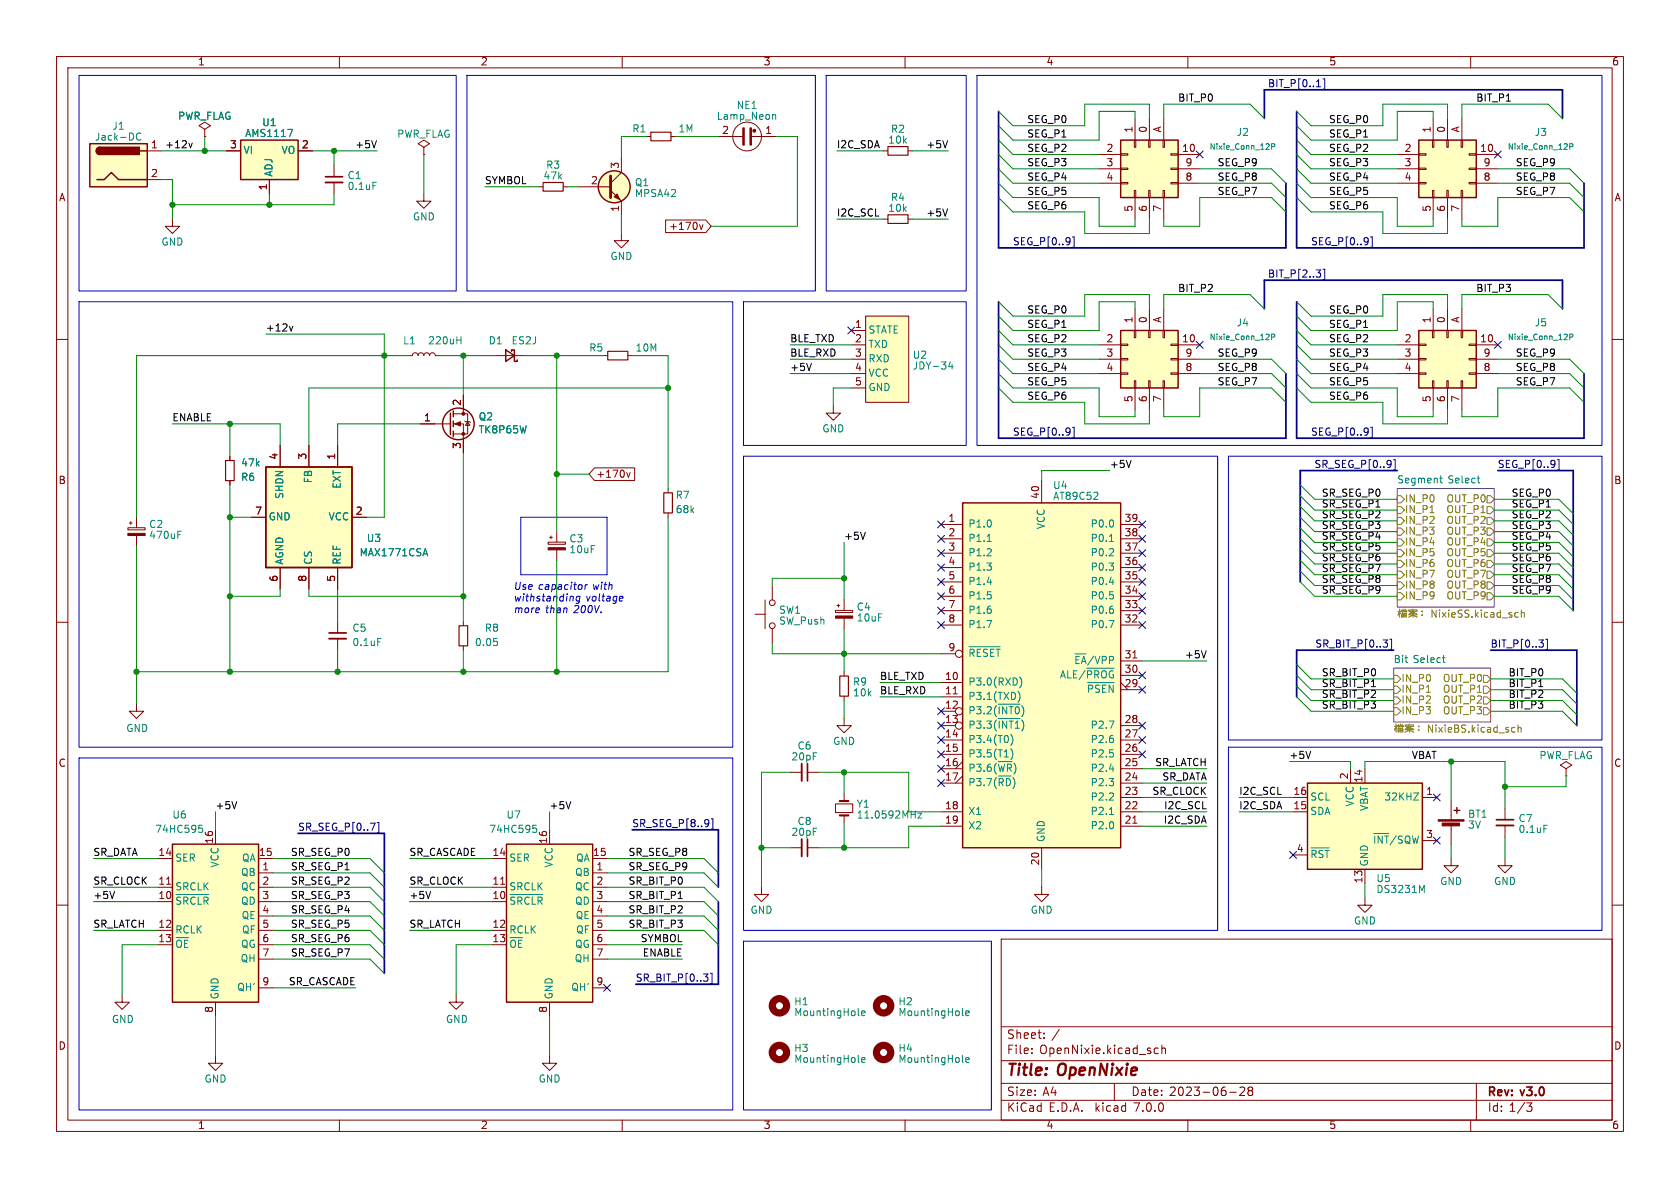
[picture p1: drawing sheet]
<svg xmlns="http://www.w3.org/2000/svg" width="297mm" height="210mm" viewBox="0 0 297 210" stroke-linecap="round" stroke-linejoin="round" font-family="sans-serif">
<defs><g id="words">
<g font-size="2.8" fill="#840000">
<text x="178" y="190.8">Title:</text>
<text x="187.1" y="190.8">OpenNixie</text>
</g>
<g font-size="2.1" fill="#840000">
<text x="178" y="183.9">Sheet:</text>
<text x="185.9" y="183.9">/</text>
<text x="178" y="186.6">File:</text>
<text x="183.8" y="186.6">OpenNixie.kicad_sch</text>
<text x="178" y="196.8">KiCad</text>
<text x="178" y="194">Size:</text>
<text x="184.3" y="194">A4</text>
<text x="185.4" y="196.8">E.D.A.</text>
<text x="193.7" y="196.8">kicad</text>
<text x="200" y="194">Date:</text>
<text x="200.6" y="196.8">7.0.0</text>
<text x="206.7" y="194">2023-06-28</text>
<text x="263" y="194.2">Rev:</text>
<text x="263" y="196.8">Id: 1/3</text>
<text x="269" y="194.2">v3.0</text>
</g>
<g font-size="1.8" fill="#840000">
<text x="35" y="11.8">1</text>
<text x="85" y="11.8">2</text>
<text x="135" y="11.8">3</text>
<text x="185" y="11.8">4</text>
<text x="235" y="11.8">5</text>
<text x="285" y="11.8">6</text>
<text x="127.6" y="23.9">2</text>
<text x="135.2" y="23.9">1</text>
<text x="200.4" y="23.5" transform="rotate(-90 200.4 23.5)">1</text>
<text x="202.9" y="23.5" transform="rotate(-90 202.9 23.5)">0</text>
<text x="205.5" y="23.5" transform="rotate(-90 205.5 23.5)">A</text>
<text x="253.1" y="23.5" transform="rotate(-90 253.1 23.5)">1</text>
<text x="255.7" y="23.5" transform="rotate(-90 255.7 23.5)">0</text>
<text x="258.2" y="23.5" transform="rotate(-90 258.2 23.5)">A</text>
<text x="26.6" y="26.4">1</text>
<text x="40.6" y="26.4">3</text>
<text x="53.3" y="26.4">2</text>
<text x="109.6" y="29.9" transform="rotate(-90 109.6 29.9)">3</text>
<text x="195.5" y="27.1">2</text>
<text x="195.5" y="29.6">3</text>
<text x="208.9" y="27.1">10</text>
<text x="209.5" y="29.6">9</text>
<text x="248.3" y="27.1">2</text>
<text x="248.3" y="29.6">3</text>
<text x="261.6" y="27.1">10</text>
<text x="262.2" y="29.6">9</text>
<text x="10.4" y="35.8">A</text>
<text x="26.6" y="31.5">2</text>
<text x="47.4" y="33.7" transform="rotate(-90 47.4 33.7)">1</text>
<text x="104.4" y="32.8">2</text>
<text x="195.5" y="32.1">4</text>
<text x="209.5" y="32.1">8</text>
<text x="248.3" y="32.1">4</text>
<text x="262.2" y="32.1">8</text>
<text x="285.4" y="35.8">A</text>
<text x="109.6" y="37.5" transform="rotate(-90 109.6 37.5)">1</text>
<text x="118.2" y="40.9">+170v</text>
<text x="200.4" y="37.5" transform="rotate(-90 200.4 37.5)">5</text>
<text x="202.9" y="37.5" transform="rotate(-90 202.9 37.5)">6</text>
<text x="205.5" y="37.5" transform="rotate(-90 205.5 37.5)">7</text>
<text x="253.1" y="37.5" transform="rotate(-90 253.1 37.5)">5</text>
<text x="255.7" y="37.5" transform="rotate(-90 255.7 37.5)">6</text>
<text x="258.2" y="37.5" transform="rotate(-90 258.2 37.5)">7</text>
<text x="151.1" y="58.2">1</text>
<text x="200.4" y="57.2" transform="rotate(-90 200.4 57.2)">1</text>
<text x="202.9" y="57.2" transform="rotate(-90 202.9 57.2)">0</text>
<text x="205.5" y="57.1" transform="rotate(-90 205.5 57.1)">A</text>
<text x="253.1" y="57.2" transform="rotate(-90 253.1 57.2)">1</text>
<text x="255.7" y="57.2" transform="rotate(-90 255.7 57.2)">0</text>
<text x="258.2" y="57.1" transform="rotate(-90 258.2 57.1)">A</text>
<text x="151.1" y="60.7">2</text>
<text x="151.1" y="63.2">3</text>
<text x="151.1" y="65.8">4</text>
<text x="195.5" y="60.7">2</text>
<text x="195.5" y="63.2">3</text>
<text x="195.5" y="65.8">4</text>
<text x="208.9" y="60.7">10</text>
<text x="209.5" y="65.8">8</text>
<text x="209.5" y="63.2">9</text>
<text x="248.3" y="60.7">2</text>
<text x="248.3" y="63.2">3</text>
<text x="248.3" y="65.8">4</text>
<text x="261.6" y="60.7">10</text>
<text x="262.2" y="65.8">8</text>
<text x="262.2" y="63.2">9</text>
<text x="81.7" y="71.8" transform="rotate(-90 81.7 71.8)">2</text>
<text x="151.1" y="68.3">5</text>
<text x="200.4" y="71.2" transform="rotate(-90 200.4 71.2)">5</text>
<text x="202.9" y="71.2" transform="rotate(-90 202.9 71.2)">6</text>
<text x="205.5" y="71.2" transform="rotate(-90 205.5 71.2)">7</text>
<text x="253.1" y="71.2" transform="rotate(-90 253.1 71.2)">5</text>
<text x="255.7" y="71.2" transform="rotate(-90 255.7 71.2)">6</text>
<text x="258.2" y="71.2" transform="rotate(-90 258.2 71.2)">7</text>
<text x="74.9" y="74.7">1</text>
<text x="49.3" y="81.3" transform="rotate(-90 49.3 81.3)">4</text>
<text x="54.4" y="81.3" transform="rotate(-90 54.4 81.3)">3</text>
<text x="59.4" y="81.3" transform="rotate(-90 59.4 81.3)">1</text>
<text x="81.7" y="79.4" transform="rotate(-90 81.7 79.4)">3</text>
<text x="10.3" y="85.8">B</text>
<text x="105.4" y="84.7">+170v</text>
<text x="183.9" y="88.3" transform="rotate(-90 183.9 88.3)">40</text>
<text x="285.3" y="85.8">B</text>
<text x="45.1" y="91.2">7</text>
<text x="62.8" y="91.2">2</text>
<text x="167.6" y="92.5">1</text>
<text x="167.6" y="95">2</text>
<text x="198.8" y="95">38</text>
<text x="198.8" y="92.5">39</text>
<text x="167.6" y="97.5">3</text>
<text x="167.6" y="100.1">4</text>
<text x="198.8" y="100.1">36</text>
<text x="198.8" y="97.5">37</text>
<text x="49.3" y="102.9" transform="rotate(-90 49.3 102.9)">6</text>
<text x="54.4" y="102.9" transform="rotate(-90 54.4 102.9)">8</text>
<text x="59.4" y="102.9" transform="rotate(-90 59.4 102.9)">5</text>
<text x="167.6" y="102.6">5</text>
<text x="167.6" y="105.2">6</text>
<text x="167.6" y="107.7">7</text>
<text x="198.8" y="107.7">33</text>
<text x="198.8" y="105.2">34</text>
<text x="198.8" y="102.6">35</text>
<text x="167.6" y="110.2">8</text>
<text x="198.8" y="110.2">32</text>
<text x="167.6" y="115.3">9</text>
<text x="198.8" y="119.1">30</text>
<text x="198.8" y="116.6">31</text>
<text x="167" y="120.4">10</text>
<text x="167" y="122.9">11</text>
<text x="167" y="125.5">12</text>
<text x="198.8" y="121.7">29</text>
<text x="167" y="128">13</text>
<text x="167" y="130.6">14</text>
<text x="198.8" y="130.6">27</text>
<text x="198.8" y="128">28</text>
<text x="10.3" y="135.8">C</text>
<text x="167" y="133.1">15</text>
<text x="167" y="135.6">16</text>
<text x="198.8" y="135.6">25</text>
<text x="198.8" y="133.1">26</text>
<text x="238.5" y="137.8" transform="rotate(-90 238.5 137.8)">2</text>
<text x="285.3" y="135.8">C</text>
<text x="167" y="138.2">17</text>
<text x="167" y="143.3">18</text>
<text x="198.8" y="143.3">22</text>
<text x="198.8" y="140.7">23</text>
<text x="198.8" y="138.2">24</text>
<text x="228.6" y="143.3">15</text>
<text x="228.6" y="140.7">16</text>
<text x="241" y="138.4" transform="rotate(-90 241 138.4)">14</text>
<text x="252.1" y="140.7">1</text>
<text x="37.8" y="149.2" transform="rotate(-90 37.8 149.2)">16</text>
<text x="96.9" y="149.2" transform="rotate(-90 96.9 149.2)">16</text>
<text x="167" y="145.8">19</text>
<text x="198.8" y="145.8">21</text>
<text x="252.1" y="148.3">3</text>
<text x="27.9" y="151.5">14</text>
<text x="45.7" y="151.5">15</text>
<text x="46.3" y="154.1">1</text>
<text x="87" y="151.5">14</text>
<text x="104.8" y="151.5">15</text>
<text x="105.4" y="154.1">1</text>
<text x="183.9" y="153" transform="rotate(-90 183.9 153)">20</text>
<text x="229.2" y="150.9">4</text>
<text x="27.9" y="159.1">10</text>
<text x="27.9" y="156.6">11</text>
<text x="46.3" y="156.6">2</text>
<text x="46.3" y="159.1">3</text>
<text x="46.3" y="161.7">4</text>
<text x="87" y="159.1">10</text>
<text x="87" y="156.6">11</text>
<text x="105.4" y="156.6">2</text>
<text x="105.4" y="159.1">3</text>
<text x="105.4" y="161.7">4</text>
<text x="241" y="156.2" transform="rotate(-90 241 156.2)">13</text>
<text x="27.9" y="164.2">12</text>
<text x="27.9" y="166.8">13</text>
<text x="46.3" y="164.2">5</text>
<text x="46.3" y="166.8">6</text>
<text x="87" y="164.2">12</text>
<text x="87" y="166.8">13</text>
<text x="105.4" y="164.2">5</text>
<text x="105.4" y="166.8">6</text>
<text x="46.3" y="169.3">7</text>
<text x="105.4" y="169.3">7</text>
<text x="37.8" y="179.1" transform="rotate(-90 37.8 179.1)">8</text>
<text x="46.3" y="174.4">9</text>
<text x="96.9" y="179.1" transform="rotate(-90 96.9 179.1)">8</text>
<text x="105.4" y="174.4">9</text>
<text x="10.3" y="185.8">D</text>
<text x="285.3" y="185.8">D</text>
<text x="35" y="199.8">1</text>
<text x="85" y="199.8">2</text>
<text x="135" y="199.8">3</text>
<text x="185" y="199.8">4</text>
<text x="235" y="199.8">5</text>
<text x="285" y="199.8">6</text>
</g>
<g font-size="1.8" fill="#000084">
<text x="224.2" y="15.6">BIT_P[0..1]</text>
<text x="179.1" y="43.6">SEG_P[0..9]</text>
<text x="231.8" y="43.6">SEG_P[0..9]</text>
<text x="224.2" y="49.3">BIT_P[2..3]</text>
<text x="179.1" y="77.2">SEG_P[0..9]</text>
<text x="231.8" y="77.2">SEG_P[0..9]</text>
<text x="232.3" y="82.9">SR_SEG_P[0..9]</text>
<text x="264.8" y="82.9">SEG_P[0..9]</text>
<text x="232.4" y="114.7">SR_BIT_P[0..3]</text>
<text x="263.5" y="114.7">BIT_P[0..3]</text>
<text x="52.7" y="147.1">SR_SEG_P[0..7]</text>
<text x="111.8" y="146.4">SR_SEG_P[8..9]</text>
<text x="112.4" y="173.7">SR_BIT_P[0..3]</text>
</g>
<g font-size="1.8" fill="#008484">
<text x="19.8" y="23.2">J1</text>
<text x="31.4" y="21.5">PWR_FLAG</text>
<text x="46.3" y="22.6">U1</text>
<text x="111.7" y="23.7">R1</text>
<text x="119.9" y="23.7">1M</text>
<text x="126.7" y="21.5">Lamp_Neon</text>
<text x="130.2" y="19.5">NE1</text>
<text x="157.4" y="23.7">R2</text>
<text x="16.7" y="25.1">Jack-DC</text>
<text x="43.1" y="27.5">VI</text>
<text x="43.3" y="24.5">AMS1117</text>
<text x="49.7" y="27.5">VO</text>
<text x="70.1" y="24.6">PWR_FLAG</text>
<text x="157" y="25.7">10k</text>
<text x="218.6" y="24.3">J2</text>
<text x="271.3" y="24.3">J3</text>
<text x="48.5" y="31.2" transform="rotate(-90 48.5 31.2)">ADJ</text>
<text x="61.4" y="31.9">C1</text>
<text x="61.4" y="33.9">0.1uF</text>
<text x="96" y="32">47k</text>
<text x="96.5" y="30.1">R3</text>
<text x="112.2" y="33.2">Q1</text>
<text x="112.2" y="35.1">MPSA42</text>
<text x="157.4" y="35.8">R4</text>
<text x="72.9" y="39.3">GND</text>
<text x="157" y="37.7">10k</text>
<text x="28.5" y="43.7">GND</text>
<text x="107.9" y="46.2">GND</text>
<text x="153.5" y="59.2">STATE</text>
<text x="218.6" y="58">J4</text>
<text x="271.3" y="58">J5</text>
<text x="71.2" y="61.2">L1</text>
<text x="75.6" y="61.2">220uH</text>
<text x="86.3" y="61.2">D1</text>
<text x="90.4" y="61.2">ES2J</text>
<text x="104.1" y="62.4">R5</text>
<text x="112.3" y="62.4">10M</text>
<text x="153.5" y="61.8">TXD</text>
<text x="153.5" y="64.3">RXD</text>
<text x="161.3" y="63.7">U2</text>
<text x="161.3" y="65.6">JDY-34</text>
<text x="153.5" y="66.9">VCC</text>
<text x="153.5" y="69.4">GND</text>
<text x="84.6" y="74.6">Q2</text>
<text x="84.6" y="76.9">TK8P65W</text>
<text x="145.3" y="76.7">GND</text>
<text x="42.6" y="82.7">47k</text>
<text x="42.6" y="85.3">R6</text>
<text x="50.4" y="88.3" transform="rotate(-90 50.4 88.3)">SHDN</text>
<text x="55.4" y="85.5" transform="rotate(-90 55.4 85.5)">FB</text>
<text x="60.5" y="86.5" transform="rotate(-90 60.5 86.5)">EXT</text>
<text x="119.4" y="88.5">R7</text>
<text x="186.1" y="86.7">U4</text>
<text x="186.1" y="88.6">AT89C52</text>
<text x="247" y="85.6">Segment</text>
<text x="256" y="85.6">Select</text>
<text x="26.3" y="93.6">C2</text>
<text x="26.3" y="95.5">470uF</text>
<text x="47.5" y="92.3">GND</text>
<text x="58" y="92.3">VCC</text>
<text x="119.4" y="91">68k</text>
<text x="171.2" y="93.5">P1.0</text>
<text x="185" y="93.7" transform="rotate(-90 185 93.7)">VCC</text>
<text x="192.7" y="93.5">P0.0</text>
<text x="50.4" y="99.8" transform="rotate(-90 50.4 99.8)">AGND</text>
<text x="55.4" y="99.8" transform="rotate(-90 55.4 99.8)">CS</text>
<text x="60.5" y="99.8" transform="rotate(-90 60.5 99.8)">REF</text>
<text x="63.5" y="98.6">MAX1771CSA</text>
<text x="64.8" y="96.1">U3</text>
<text x="100.6" y="96.2">C3</text>
<text x="100.6" y="98.1">10uF</text>
<text x="171.2" y="96.1">P1.1</text>
<text x="171.2" y="98.6">P1.2</text>
<text x="171.2" y="101.2">P1.3</text>
<text x="192.7" y="101.2">P0.3</text>
<text x="192.7" y="98.6">P0.2</text>
<text x="192.7" y="96.1">P0.1</text>
<text x="171.2" y="103.7">P1.4</text>
<text x="171.2" y="106.2">P1.5</text>
<text x="192.7" y="106.2">P0.5</text>
<text x="192.7" y="103.7">P0.4</text>
<text x="62.2" y="112">C5</text>
<text x="85.7" y="112">R8</text>
<text x="137.7" y="108.8">SW1</text>
<text x="137.7" y="110.7">SW_Push</text>
<text x="151.4" y="108.2">C4</text>
<text x="151.4" y="110.1">10uF</text>
<text x="171.2" y="108.8">P1.6</text>
<text x="171.2" y="111.3">P1.7</text>
<text x="192.7" y="111.3">P0.7</text>
<text x="192.7" y="108.8">P0.6</text>
<text x="62.2" y="114.5">0.1uF</text>
<text x="83.9" y="114.5">0.05</text>
<text x="171.2" y="117">~{RESET}</text>
<text x="189.8" y="118.3">~{EA}/VPP</text>
<text x="246.4" y="117.4">Bit</text>
<text x="249.9" y="117.4">Select</text>
<text x="150.7" y="121.5">R9</text>
<text x="150.7" y="123.4">10k</text>
<text x="171.2" y="121.5">P3.0(RXD)</text>
<text x="171.2" y="124">P3.1(TXD)</text>
<text x="187.2" y="120.8">ALE/~{PROG}</text>
<text x="192" y="123.4">~{PSEN}</text>
<text x="22.3" y="129.7">GND</text>
<text x="147.2" y="132">GND</text>
<text x="171.2" y="127.2">P3.2(~{INT0})</text>
<text x="171.2" y="129.7">P3.3(~{INT1})</text>
<text x="171.2" y="131.6">P3.4(T0)</text>
<text x="192.7" y="131.6">P2.6</text>
<text x="192.7" y="129.1">P2.7</text>
<text x="139.8" y="134.7">20pF</text>
<text x="140.9" y="132.8">C6</text>
<text x="171.2" y="134.2">P3.5(T1)</text>
<text x="171.2" y="137.3">P3.6(~{WR})</text>
<text x="192.7" y="136.7">P2.4</text>
<text x="192.7" y="134.2">P2.5</text>
<text x="272.1" y="134.5">PWR_FLAG</text>
<text x="151.4" y="143.1">Y1</text>
<text x="171.2" y="139.9">P3.7(~{RD})</text>
<text x="192.7" y="141.8">P2.2</text>
<text x="192.7" y="139.3">P2.3</text>
<text x="231.6" y="141.8">SCL</text>
<text x="239.6" y="142.7" transform="rotate(-90 239.6 142.7)">VCC</text>
<text x="242.1" y="143.5" transform="rotate(-90 242.1 143.5)">VBAT</text>
<text x="244.6" y="141.8">32KHZ</text>
<text x="27.4" y="147.5">74HC595</text>
<text x="30.4" y="145">U6</text>
<text x="86.4" y="147.5">74HC595</text>
<text x="89.5" y="145">U7</text>
<text x="139.8" y="148">20pF</text>
<text x="140.9" y="146.1">C8</text>
<text x="151.4" y="145">11.0592MHz</text>
<text x="171.2" y="144.3">X1</text>
<text x="171.2" y="146.9">X2</text>
<text x="185" y="148.8" transform="rotate(-90 185 148.8)">GND</text>
<text x="192.7" y="146.9">P2.0</text>
<text x="192.7" y="144.3">P2.1</text>
<text x="231.6" y="144.3">SDA</text>
<text x="259.5" y="144.8">BT1</text>
<text x="259.5" y="146.8">3V</text>
<text x="268.4" y="145.6">C7</text>
<text x="268.4" y="147.5">0.1uF</text>
<text x="31" y="152.6">SER</text>
<text x="38.9" y="153.5" transform="rotate(-90 38.9 153.5)">VCC</text>
<text x="42.5" y="155.1">QB</text>
<text x="42.7" y="152.6">QA</text>
<text x="90" y="152.6">SER</text>
<text x="98" y="153.5" transform="rotate(-90 98 153.5)">VCC</text>
<text x="101.5" y="155.1">QB</text>
<text x="101.7" y="152.6">QA</text>
<text x="231.6" y="152.6">~{RST}</text>
<text x="242.1" y="153.2" transform="rotate(-90 242.1 153.2)">GND</text>
<text x="242.6" y="150">~{INT}/SQW</text>
<text x="31" y="160.8">~{SRCLR}</text>
<text x="31" y="157.7">SRCLK</text>
<text x="42.5" y="157.7">QC</text>
<text x="42.5" y="160.2">QD</text>
<text x="90" y="160.8">~{SRCLR}</text>
<text x="90" y="157.7">SRCLK</text>
<text x="101.5" y="157.7">QC</text>
<text x="101.5" y="160.2">QD</text>
<text x="132.6" y="161.8">GND</text>
<text x="182.2" y="161.8">GND</text>
<text x="243.3" y="158.1">DS3231M</text>
<text x="243.3" y="156.2">U5</text>
<text x="254.5" y="156.7">GND</text>
<text x="264.1" y="156.7">GND</text>
<text x="31" y="165.3">RCLK</text>
<text x="42.5" y="167.8">QG</text>
<text x="42.6" y="162.8">QE</text>
<text x="42.7" y="165.3">QF</text>
<text x="90" y="165.3">RCLK</text>
<text x="101.5" y="167.8">QG</text>
<text x="101.7" y="162.8">QE</text>
<text x="101.7" y="165.3">QF</text>
<text x="239.3" y="163.7">GND</text>
<text x="31" y="168.4">~{OE}</text>
<text x="42.4" y="170.4">QH</text>
<text x="90" y="168.4">~{OE}</text>
<text x="101.5" y="170.4">QH</text>
<text x="38.9" y="176.7" transform="rotate(-90 38.9 176.7)">GND</text>
<text x="41.8" y="175.5">QH'</text>
<text x="98" y="176.7" transform="rotate(-90 98 176.7)">GND</text>
<text x="100.9" y="175.5">QH'</text>
<text x="140.3" y="178">H1</text>
<text x="140.3" y="179.9">MountingHole</text>
<text x="158.8" y="178">H2</text>
<text x="158.8" y="179.9">MountingHole</text>
<text x="19.7" y="181.1">GND</text>
<text x="78.8" y="181.1">GND</text>
<text x="36.1" y="191.7">GND</text>
<text x="95.2" y="191.7">GND</text>
<text x="140.3" y="186.2">H3</text>
<text x="140.3" y="188.2">MountingHole</text>
<text x="158.8" y="186.2">H4</text>
<text x="158.8" y="188.2">MountingHole</text>
</g>
<g font-size="1.8">
<text x="181.6" y="22">SEG_P0</text>
<text x="208.3" y="18.2">BIT_P0</text>
<text x="234.9" y="22">SEG_P0</text>
<text x="261" y="18.2">BIT_P1</text>
<text x="29.2" y="26.4">+12v</text>
<text x="62.7" y="26.4">+5V</text>
<text x="148" y="26.4">I2C_SDA</text>
<text x="163.6" y="26.4">+5V</text>
<text x="181.6" y="29.6">SEG_P3</text>
<text x="181.6" y="27">SEG_P2</text>
<text x="181.6" y="24.5">SEG_P1</text>
<text x="215.3" y="29.6">SEG_P9</text>
<text x="234.9" y="27">SEG_P2</text>
<text x="234.9" y="24.5">SEG_P1</text>
<text x="234.9" y="29.6">SEG_P3</text>
<text x="268" y="29.6">SEG_P9</text>
<text x="85.7" y="32.8">SYMBOL</text>
<text x="181.6" y="32.1">SEG_P4</text>
<text x="181.6" y="34.7">SEG_P5</text>
<text x="215.3" y="32.1">SEG_P8</text>
<text x="215.3" y="34.7">SEG_P7</text>
<text x="234.9" y="32.1">SEG_P4</text>
<text x="234.9" y="34.7">SEG_P5</text>
<text x="268" y="34.7">SEG_P7</text>
<text x="268" y="32.1">SEG_P8</text>
<text x="148" y="38.5">I2C_SCL</text>
<text x="163.6" y="38.5">+5V</text>
<text x="181.6" y="37.2">SEG_P6</text>
<text x="234.9" y="37.2">SEG_P6</text>
<text x="208.3" y="51.8">BIT_P2</text>
<text x="261" y="51.8">BIT_P3</text>
<text x="47" y="58.8">+12v</text>
<text x="181.6" y="55.6">SEG_P0</text>
<text x="181.6" y="58.2">SEG_P1</text>
<text x="234.9" y="55.6">SEG_P0</text>
<text x="234.9" y="58.2">SEG_P1</text>
<text x="139.7" y="63.2">BLE_RXD</text>
<text x="139.7" y="65.8">+5V</text>
<text x="139.7" y="60.7">BLE_TXD</text>
<text x="181.6" y="63.2">SEG_P3</text>
<text x="181.6" y="60.7">SEG_P2</text>
<text x="181.6" y="65.8">SEG_P4</text>
<text x="215.3" y="63.2">SEG_P9</text>
<text x="215.3" y="65.8">SEG_P8</text>
<text x="234.9" y="65.8">SEG_P4</text>
<text x="234.9" y="63.2">SEG_P3</text>
<text x="234.9" y="60.7">SEG_P2</text>
<text x="268" y="65.8">SEG_P8</text>
<text x="268" y="63.2">SEG_P9</text>
<text x="181.6" y="68.3">SEG_P5</text>
<text x="181.6" y="70.9">SEG_P6</text>
<text x="215.3" y="68.3">SEG_P7</text>
<text x="234.9" y="68.3">SEG_P5</text>
<text x="234.9" y="70.9">SEG_P6</text>
<text x="268" y="68.3">SEG_P7</text>
<text x="30.5" y="74.7">ENABLE</text>
<text x="196.2" y="82.9">+5V</text>
<text x="233.7" y="89.9">SR_SEG_P1</text>
<text x="233.7" y="88">SR_SEG_P0</text>
<text x="267.1" y="88">SEG_P0</text>
<text x="267.1" y="89.9">SEG_P1</text>
<text x="149.2" y="95.6">+5V</text>
<text x="233.7" y="91.8">SR_SEG_P2</text>
<text x="233.7" y="95.6">SR_SEG_P4</text>
<text x="233.7" y="93.7">SR_SEG_P3</text>
<text x="267.1" y="91.8">SEG_P2</text>
<text x="267.1" y="95.6">SEG_P4</text>
<text x="267.1" y="93.7">SEG_P3</text>
<text x="233.7" y="97.5">SR_SEG_P5</text>
<text x="233.7" y="99.4">SR_SEG_P6</text>
<text x="233.7" y="101.3">SR_SEG_P7</text>
<text x="267.1" y="97.5">SEG_P5</text>
<text x="267.1" y="101.3">SEG_P7</text>
<text x="267.1" y="99.4">SEG_P6</text>
<text x="233.7" y="105.1">SR_SEG_P9</text>
<text x="233.7" y="103.2">SR_SEG_P8</text>
<text x="267.1" y="105.1">SEG_P9</text>
<text x="267.1" y="103.2">SEG_P8</text>
<text x="209.4" y="116.6">+5V</text>
<text x="233.7" y="119.8">SR_BIT_P0</text>
<text x="266.7" y="119.8">BIT_P0</text>
<text x="155.6" y="122.9">BLE_RXD</text>
<text x="155.6" y="120.4">BLE_TXD</text>
<text x="233.7" y="123.6">SR_BIT_P2</text>
<text x="233.7" y="121.7">SR_BIT_P1</text>
<text x="233.7" y="125.5">SR_BIT_P3</text>
<text x="266.7" y="125.5">BIT_P3</text>
<text x="266.7" y="123.6">BIT_P2</text>
<text x="266.7" y="121.7">BIT_P1</text>
<text x="204.1" y="135.6">SR_LATCH</text>
<text x="228" y="134.4">+5V</text>
<text x="249.5" y="134.4">VBAT</text>
<text x="38.1" y="143.2">+5V</text>
<text x="97.2" y="143.2">+5V</text>
<text x="203.6" y="140.7">SR_CLOCK</text>
<text x="205.4" y="138.2">SR_DATA</text>
<text x="205.7" y="143.2">I2C_SCL</text>
<text x="219.1" y="143.2">I2C_SDA</text>
<text x="219.1" y="140.7">I2C_SCL</text>
<text x="205.6" y="145.8">I2C_SDA</text>
<text x="16.5" y="151.5">SR_DATA</text>
<text x="51.4" y="154">SR_SEG_P1</text>
<text x="51.4" y="151.5">SR_SEG_P0</text>
<text x="72.4" y="151.5">SR_CASCADE</text>
<text x="111.1" y="154">SR_SEG_P9</text>
<text x="111.1" y="151.5">SR_SEG_P8</text>
<text x="16.5" y="156.6">SR_CLOCK</text>
<text x="16.5" y="159.1">+5V</text>
<text x="51.4" y="161.7">SR_SEG_P4</text>
<text x="51.4" y="159.1">SR_SEG_P3</text>
<text x="51.4" y="156.6">SR_SEG_P2</text>
<text x="72.4" y="156.6">SR_CLOCK</text>
<text x="72.4" y="159.1">+5V</text>
<text x="111.1" y="156.6">SR_BIT_P0</text>
<text x="111.1" y="161.7">SR_BIT_P2</text>
<text x="111.1" y="159.1">SR_BIT_P1</text>
<text x="16.5" y="164.2">SR_LATCH</text>
<text x="51.4" y="164.2">SR_SEG_P5</text>
<text x="51.4" y="166.7">SR_SEG_P6</text>
<text x="72.4" y="164.2">SR_LATCH</text>
<text x="111.1" y="164.2">SR_BIT_P3</text>
<text x="113.1" y="166.7">SYMBOL</text>
<text x="51.4" y="169.3">SR_SEG_P7</text>
<text x="113.5" y="169.3">ENABLE</text>
<text x="50.9" y="174.4">SR_CASCADE</text>
</g>
<g font-size="1.8" fill="#848400">
<text x="248.4" y="89.1">IN_P0</text>
<text x="255.6" y="89.1">OUT_P0</text>
<text x="248.4" y="92.9">IN_P2</text>
<text x="248.4" y="91">IN_P1</text>
<text x="248.4" y="94.8">IN_P3</text>
<text x="255.6" y="91">OUT_P1</text>
<text x="255.6" y="92.9">OUT_P2</text>
<text x="255.6" y="94.8">OUT_P3</text>
<text x="248.4" y="100.5">IN_P6</text>
<text x="248.4" y="98.6">IN_P5</text>
<text x="248.4" y="96.7">IN_P4</text>
<text x="255.6" y="96.7">OUT_P4</text>
<text x="255.6" y="100.5">OUT_P6</text>
<text x="255.6" y="98.6">OUT_P5</text>
<text x="248.4" y="104.3">IN_P8</text>
<text x="248.4" y="106.2">IN_P9</text>
<text x="248.4" y="102.4">IN_P7</text>
<text x="255.6" y="106.2">OUT_P9</text>
<text x="255.6" y="102.4">OUT_P7</text>
<text x="255.6" y="104.3">OUT_P8</text>
<text x="247.8" y="120.8">IN_P0</text>
<text x="247.8" y="122.7">IN_P1</text>
<text x="247.8" y="124.7">IN_P2</text>
<text x="254.9" y="124.7">OUT_P2</text>
<text x="254.9" y="122.7">OUT_P1</text>
<text x="254.9" y="120.8">OUT_P0</text>
<text x="247.8" y="126.6">IN_P3</text>
<text x="254.9" y="126.6">OUT_P3</text>
</g>
<g font-size="1.8" fill="#0000c2">
<text x="90.8" y="104.5">Use capacitor</text>
<text x="90.8" y="106.5">withstanding</text>
<text x="103.6" y="106.5">voltage</text>
<text x="104.9" y="104.5">with</text>
<text x="90.8" y="108.6">more</text>
<text x="96.4" y="108.6">than</text>
<text x="101.5" y="108.6">200V.</text>
</g>
<g font-size="1.4" fill="#008484">
<text x="213.8" y="26.7">Nixie_Conn_12P</text>
<text x="266.5" y="26.7">Nixie_Conn_12P</text>
<text x="213.8" y="60.4">Nixie_Conn_12P</text>
<text x="266.5" y="60.4">Nixie_Conn_12P</text>
</g>
</g></defs>
<g fill="#fff" stroke="#fff" stroke-width=".18">
<path d="M0 0h297v210h-297z"/>
<path d="M247 86.4h17.2v20.9h-17.2z"/>
<path d="M246.4 118.1h17.1v9.5h-17.1z"/>
</g>
<g fill="none" stroke="#840000" stroke-width=".18">
<path d="M10 10h277v190h-277zM12 12h273v186h-273zM60 10v2M110 10v2M160 10v2M210 10v2M260 10v2M26 26.7h2.6M26 31.8h2.6M30.5 38.7v1.3h1.2l-1.2 1.3-1.3-1.3h1.3M36.2 22.9l1-.7-1-.6-1 .6 1 .7v1.2M36.2 24.1h.1"/>
<path d="M40 26.7h2.5M47.6 31.8v2.5M52.7 26.7h2.5M59.1 29.2v2M59.1 32.3v2M74.9 34.3v1.3h1.3l-1.3 1.2-1.2-1.2h1.2M74.9 26l1-.6-1-.6-1 .6 1 .6v1.3M74.9 27.3h.1M95.2 33h.8M99.6 33h.7M102.2 33h5.7M107.9 33.7l2 1.9v2.5"/>
<path d="M109.9 27.9v2.6l-2 1.9M114.3 24.1h.8M117.7 38.9h7.1l.9 1.1-.9 1.1h-7.1zM118.6 24.1h.8M123.7 39.7l.3 .9 .3-.9M127 24.1h4.3M132.8 24.1h4.4M156.2 26.7h.8M156.2 38.7h.8M160.5 26.7h.8M160.5 38.7h.8M194.3 27.3h3.8"/>
<path d="M194.3 29.8h3.8M194.3 32.4h3.8M198.1 27.2h1.3v.2h-1.3zM198.1 29.7h1.3v.3h-1.3zM198.1 32.3h1.3v.2h-1.3zM200.5 24.8h.3v1.2h-.3zM200.5 33.7h.3v1.2h-.3zM200.7 21v3.8M200.7 34.9v3.8M203.1 24.8h.2v1.2h-.2zM203.1 33.7h.2v1.2h-.2zM203.2 21v3.8"/>
<path d="M203.2 34.9v3.8M205.6 24.8h.3v1.2h-.3zM205.6 33.7h.3v1.2h-.3zM205.7 21v3.8M205.7 34.9v3.8M207 27.2h1.3v.2h-1.3zM207 29.7h1.3v.3h-1.3zM207 32.3h1.3v.2h-1.3zM208.3 27.3h3.8M208.3 29.8h3.8M208.3 32.4h3.8M247 27.3h3.8"/>
<path d="M247 29.8h3.8M247 32.4h3.8M250.8 27.2h1.3v.2h-1.3zM250.8 29.7h1.3v.3h-1.3zM250.8 32.3h1.3v.2h-1.3zM253.2 24.8h.3v1.2h-.3zM253.2 33.7h.3v1.2h-.3zM253.4 21v3.8M253.4 34.9v3.8M255.8 24.8h.2v1.2h-.2zM255.8 33.7h.2v1.2h-.2zM255.9 21v3.8"/>
<path d="M255.9 34.9v3.8M258.3 24.8h.3v1.2h-.3zM258.3 33.7h.3v1.2h-.3zM258.4 21v3.8M258.4 34.9v3.8M259.7 27.2h1.3v.2h-1.3zM259.7 29.7h1.3v.3h-1.3zM259.7 32.3h1.3v.2h-1.3zM261 27.3h3.8M261 29.8h3.8M261 32.4h3.8M10 60h2"/>
<path d="M109.9 41.3v1.2h1.2l-1.2 1.3-1.3-1.3h1.3M150.5 58.4h2.5M153 55.9h7.7v15.2h-7.7zM200.5 58.4h.3v1.3h-.3zM200.7 54.6v3.8M203.1 58.4h.2v1.3h-.2zM203.2 54.6v3.8M205.6 58.4h.3v1.3h-.3zM205.7 54.6v3.8M253.2 58.4h.3v1.3h-.3zM253.4 54.6v3.8M255.8 58.4h.2v1.3h-.2z"/>
<path d="M255.9 54.6v3.8M258.3 58.4h.3v1.3h-.3zM258.4 54.6v3.8M285 60h2M49.5 78.7v3.9M54.6 78.7v3.9M59.7 78.7v3.9M72.4 62.9h.5l.2-.4 .3-.1 .4 .1 .1 .4 .2-.4 .3-.1 .4 .1 .1 .4 .2-.4 .4-.1 .3 .1 .1 .4 .2-.4 .4-.1 .3 .1 .2 .4h.5M74.3 74.9h5.3M80.1 74.9h1.8v5.1M80.1 73.2h2.6v3.5h-2.6M81.9 69.9v3.3"/>
<path d="M82.2 74.4l.1 .1h.8l.1 .2M82.7 74.5l.4 .7h-.8zM87.6 62.9h5.1M106.7 62.9h.7M111 62.9h.8M147.3 71.8v1.2h1.3l-1.3 1.3-1.3-1.3h1.3M150.5 61h2.5M150.5 63.5h2.5M150.5 66h2.5M150.5 68.6h2.5M194.3 61h3.8M194.3 63.5h3.8"/>
<path d="M194.3 66h3.8M198.1 60.8h1.3v.3h-1.3zM198.1 63.4h1.3v.2h-1.3zM198.1 65.9h1.3v.3h-1.3zM200.5 67.3h.3v1.3h-.3zM200.7 68.6v3.8M203.1 67.3h.2v1.3h-.2zM203.2 68.6v3.8M205.6 67.3h.3v1.3h-.3zM205.7 68.6v3.8M207 60.8h1.3v.3h-1.3zM207 63.4h1.3v.2h-1.3z"/>
<path d="M207 65.9h1.3v.3h-1.3zM208.3 61h3.8M208.3 63.5h3.8M208.3 66h3.8M247 61h3.8M247 63.5h3.8M247 66h3.8M250.8 60.8h1.3v.3h-1.3zM250.8 63.4h1.3v.2h-1.3zM250.8 65.9h1.3v.3h-1.3zM253.2 67.3h.3v1.3h-.3zM253.4 68.6v3.8"/>
<path d="M255.8 67.3h.2v1.3h-.2zM255.9 68.6v3.8M258.3 67.3h.3v1.3h-.3zM258.4 68.6v3.8M259.7 60.8h1.3v.3h-1.3zM259.7 63.4h1.3v.2h-1.3zM259.7 65.9h1.3v.3h-1.3zM261 61h3.8M261 63.5h3.8M261 66h3.8M22.6 93.3h3.1v.4h-3.1zM22.9 92.5h.5"/>
<path d="M23.1 92.2v.5M24.1 91.4v1.9M24.1 94.7v1.8M40.6 80.6v.8M40.6 85v.7M44.4 91.4h2.6M62.2 91.4h2.6M96.9 95.8h3v.4h-3zM97.2 95h.5M97.4 94.7v.6M98.4 94v1.8M98.4 97.2v1.9"/>
<path d="M105.1 82.7h7.1v2.2h-7.1l-1-1.1zM110.8 83.5l.3 .9 .3-.9M118.1 86.4v.7M118.1 90.7v.7M166.4 92.7h3.8M166.4 95.3h3.8M166.4 97.8h3.8M184.1 85.1v3.8M198.1 92.7h3.8M198.1 95.3h3.8M198.1 97.8h3.8M10 110h2"/>
<path d="M49.5 100.3v3.8M54.6 100.3v3.8M59.7 100.3v3.8M59.7 109.9v2M59.7 112.9v2M81.9 109.9v.7M81.9 114.2v.7M133.5 108.6h1.8M135.3 106v5.1M136.5 103.5v2.5M136.5 111.1v2.6M147.7 107.9h3v.4h-3z"/>
<path d="M148 107.1h.5M148.2 106.8v.5M149.2 106v1.9M149.2 109.3v1.8M149.2 118.7v.8M166.4 110.5h3.8M166.4 108h3.8M166.4 105.4h3.8M166.4 102.9h3.8M166.4 100.3h3.8M166.4 115.6h2.5M198.1 119.4h3.8"/>
<path d="M198.1 116.8h3.8M198.1 110.5h3.8M198.1 108h3.8M198.1 105.4h3.8M198.1 102.9h3.8M198.1 100.3h3.8M200.3 116.3h.7M285 110h2M24.1 124.5v1.2h1.3l-1.3 1.3-1.2-1.3h1.2M139.7 136.5h2M142.7 136.5h2.1M149.2 127v1.3h1.3l-1.3 1.2-1.2-1.2h1.2"/>
<path d="M149.2 123.1v.7M166.4 120.7h3.8M166.4 123.2h3.8M166.4 125.7h2.5M166.4 128.3h2.5M166.4 130.8h3.8M166.4 133.4h3.8M166.4 135.9h3.8M166.4 138.4h3.8M168.5 122.7h.7M170.2 134.6l-1.3 1.3M170.2 137.2l-1.3 1.2"/>
<path d="M198.1 128.3h3.8M198.1 130.8h3.8M198.1 133.4h3.8M198.1 135.9h3.8M198.1 138.4h3.8M198.1 121.9h3.8M198.1 120.7l1.3 1.2M238.8 135.9v2.5M241.3 135.9v2.5M276.9 135.9l1-.6-1-.7-1.1 .7 1.1 .6v1.3M276.9 137.2h.1M10 160h2"/>
<path d="M27.9 159.4h2.6M27.9 156.8h2.6M27.9 151.8h2.6M29.5 156.3h.7M38.1 146.7v2.5M45.7 154.3h2.6M45.7 159.4h2.6M45.7 156.8h2.6M45.7 151.8h2.6M87 159.4h2.5M87 156.8h2.5M87 151.8h2.5"/>
<path d="M88.5 156.3h.7M97.2 146.7v2.5M104.8 154.3h2.5M104.8 159.4h2.5M104.8 156.8h2.5M104.8 151.8h2.5M134.6 156.8v1.3h1.3l-1.3 1.3-1.3-1.3h1.3M139.7 149.9h2M142.7 149.9h2.1M147.7 142.1h3v1.5h-3zM149.2 140.3v1.3M149.2 144.1v1.3"/>
<path d="M166.4 143.5h3.8M166.4 146.1h3.8M184.1 156.8v1.3h1.3l-1.3 1.3-1.2-1.3h1.2M184.1 149.9v3.8M198.1 141h3.8M198.1 143.5h3.8M198.1 146.1h3.8M200.3 145.5h.7M228.6 141h2.5M228.6 143.5h2.5M228.6 151.1h2.5M241.3 158.8v1.2h1.3l-1.3 1.3-1.3-1.3h1.3"/>
<path d="M241.3 153.7v2.5M251.5 141h2.5M251.5 148.6h2.5M256.5 151.8v1.2h1.3l-1.3 1.3-1.2-1.3h1.2M256.5 141.6v3.3M256.5 145.9v3.3M266.1 151.8v1.2h1.2l-1.2 1.3-1.3-1.3h1.3M266.1 142.9v2M266.1 145.9v2.1M285 160h2M21.6 175.9v1.3h1.3l-1.3 1.2-1.3-1.2h1.3M27.9 164.5h2.6"/>
<path d="M27.9 167h2.6M38.1 177.2v2.5M45.7 164.5h2.6M45.7 167h2.6M45.7 161.9h2.6M45.7 169.5h2.6M45.7 174.6h2.6M80.6 175.9v1.3h1.3l-1.3 1.2-1.2-1.2h1.2M87 164.5h2.5M87 167h2.5M97.2 177.2v2.5M104.8 164.5h2.5"/>
<path d="M104.8 167h2.5M104.8 161.9h2.5M104.8 169.5h2.5M104.8 174.6h2.5M177 166h108v32h-108zM38.1 186.7v1.3h1.3l-1.3 1.2-1.3-1.2h1.3M60 198v2M97.2 186.7v1.3h1.2l-1.2 1.2-1.3-1.2h1.3M110 198v2M160 198v2M177 194.5h108M177 191.5h108"/>
<path d="M177 187.5h108M177 181.5h108M182.4 186.1v.2M182.4 185.3v.2M184.6 183.4v.2M184.6 182.6v.2M197 191.5v3M204.8 185.3h-.5l-.3 .2v.5l.2 .2h.6M205.4 185.4l.2-.1h.4v1M205.4 184.8v1.5M210 198v2M217.4 193.1h1.1"/>
<path d="M219.2 192.3l.6-.1 .2 .1v.3l-.9 1.1h.9M220.9 192.8l-.3-.3 .3-.3h.3l.3 .2-.3 .4M220.9 192.8l-.3 .3 .1 .4 .2 .2h.3l.3-.3-.1-.5-.2-.1M220.9 192.8h.3M260 198v2M261 191.5v6.5M270.8 195l-.5 .5 .5 .2v.5l-.3 .3h-.4"/>
<circle cx="132.1" cy="24.1" r="2.54"/>
<circle cx="136.5" cy="110.6" r=".51"/>
<circle cx="136.5" cy="106.6" r=".51"/>
<circle cx="169.5" cy="115.6" r=".63"/>
<circle cx="169.5" cy="125.7" r=".63"/>
<circle cx="169.5" cy="128.3" r=".63"/>
</g>
<path d="M247 86.4h17.2v20.9h-17.2zM246.4 118.1h17.1v9.5h-17.1z" fill="none" stroke="#840084" stroke-width=".18"/>
<g fill="none" stroke="#848400" stroke-width=".18">
<path d="M247 99.1h.6l.7 .6-.7 .6h-.6zM247 97.2h.6l.7 .6-.7 .6h-.6zM247 87.6h.6l.7 .7-.7 .6h-.6zM247 95.3h.6l.7 .6-.7 .6h-.6zM247 91.4h.6l.7 .7-.7 .6h-.6zM247 89.5h.6l.7 .7-.7 .6h-.6zM247 93.3h.6l.7 .7-.7 .6h-.6zM262.9 95.3h.6l.7 .6-.7 .6h-.6zM262.9 89.5h.6l.7 .7-.7 .6h-.6zM262.9 91.4h.6l.7 .7-.7 .6h-.6zM262.9 93.3h.6l.7 .7-.7 .6h-.6zM262.9 87.6h.6l.7 .7-.7 .6h-.6z"/>
<path d="M262.9 99.1h.6l.7 .6-.7 .6h-.6zM262.9 97.2h.6l.7 .6-.7 .6h-.6zM246.4 119.4h.6l.6 .6-.6 .7h-.6zM247 102.9h.6l.7 .6-.7 .6h-.6zM247 104.8h.6l.7 .6-.7 .6h-.6zM247 101h.6l.7 .6-.7 .6h-.6zM247.1 108.1h.6M247.4 107.7v1.4M247.4 108.3l.2 .1M247.4 108.1l-.3 .6M247.4 108l-.1 .7M247.7 108.1v-.1h1v.1"/>
<path d="M247.8 108.8h.8M247.8 109h.8M247.8 109.1v-.5h.8v.5M247.9 107.7v.2M247.9 108.4h.7M247.9 108.4v-.3h.7v.3M248.2 107.7v.3M248.2 108.6v.4M248.5 107.7v.2M249 108.7h1.6M249.1 108.1h1.4M249.1 108v-.2h1.4v.2"/>
<path d="M249.4 108.3l1.1 .2M249.6 108l-.3 .3M249.8 107.7v.1M249.8 108.5v.6M249.8 108.6l-.8 .5M249.9 108.7l.7 .4M250.2 108.1l-.3 .3-.8 .1M251.4 108.7v.1M251.4 108v.1M253.9 107.8v1.3l-.7-1.3v1.3M254.5 107.8v.2M254.5 108.3v.8"/>
<path d="M255 108.3l.6 .8M255.6 108.3l-.6 .8M256.1 107.8v.2M256.1 108.3v.8M256.7 108.7l.6-.1-.1-.3h-.4l-.1 .1v.6h.5M258.5 107.9l-.5-.1-.2 .2v.3l.6 .3 .1 .3-.3 .2-.4-.1M259.7 107.9l-.5-.1-.2 .2v.3l.6 .3 .1 .3-.3 .2-.4-.1M260.2 109v.1M260.8 107.8v1.3M261 108.6l.3 .5M261.3 108.3l-.5 .4M261.9 107.8v.2"/>
<path d="M261.9 108.3v.8M262.3 119.4h.6l.6 .6-.6 .7h-.6zM262.9 104.8h.6l.7 .6-.7 .6h-.6zM262.9 101h.6l.7 .6-.7 .6h-.6zM262.9 102.9h.6l.7 .6-.7 .6h-.6zM263 108.3h-.3l-.3 .2 .1 .5h.5M263.6 108.3h.4l.1 .8M264.1 108.6h-.4l-.2 .2 .2 .3 .4-.1M265.3 108.3h-.4l-.2 .2 .1 .5h.5M265.3 107.8v1.3M265.6 109.2h.9M267.3 108.3h-.4l-.1 .1v.2l.5 .1v.3h-.5"/>
<path d="M268.4 108.3h-.4l-.2 .2 .1 .5h.5M268.9 108.4l.2-.1h.3l.1 .8M268.9 107.8v1.3M246.4 121.3h.6l.6 .6-.6 .7h-.6zM246.4 125.1h.6l.6 .6-.6 .7h-.6zM246.4 123.2h.6l.6 .6-.6 .7h-.6zM246.5 128.4h.5M246.8 128v1.4M246.8 128.6l.2 .2M246.8 128.5l-.3 .6M246.8 128.3l-.2 .7M247.1 128.5v-.2h1v.2"/>
<path d="M247.2 129.1h.8M247.2 129.4h.8M247.2 129.4v-.5h.8v.5M247.2 128l.1 .2M247.3 128.7v-.2h.7v.2M247.3 128.8h.7M247.6 128v.3M247.6 128.9v.5M247.9 128l-.1 .2M248.4 129h1.5M248.4 128.4h1.5M248.4 128.3v-.1h1.5v.1"/>
<path d="M248.7 128.6l1.1 .2M249 128.3l-.3 .3M249.2 128v.2M249.2 128.8v.6M249.2 128.9l-.8 .5M249.2 129l.7 .4M249.5 128.4l-.2 .3-.8 .1M250.8 129v.1M250.8 128.3v.2M253.3 128.2v1.2l-.8-1.2v1.2M253.9 128.2v.1M253.9 128.6v.8"/>
<path d="M254.3 128.6l.7 .8M255 128.6l-.7 .8M255.5 128.2v.1M255.5 128.6v.8M256 129l.6-.1v-.3h-.4l-.2 .2 .1 .6h.5M257.2 128.8h.4M257.2 128.2h.4l.2 .2-.2 .4 .2 .1 .1 .3-.2 .2h-.5zM259.1 128.2h-.5l-.1 .1v.3l.5 .3 .1 .3-.2 .2h-.5M259.7 129.3v.1M260.3 128.2v1.2M260.4 128.9l.3 .5M260.7 128.6l-.4 .5"/>
<path d="M261.3 128.2v.1M261.3 128.6v.8M262.3 123.2h.6l.6 .6-.6 .7h-.6zM262.3 121.3h.6l.6 .6-.6 .7h-.6zM262.3 125.1h.6l.6 .6-.6 .7h-.6zM262.4 128.6h-.3l-.3 .2 .2 .6h.4M263 128.6h.5v.8M263.5 128.9h-.4l-.2 .2 .2 .3h.4M264.7 128.6h-.4l-.2 .2 .1 .6h.5M264.7 128.2v1.2M265 129.5h1M266.7 128.6h-.3l-.2 .2 .1 .1 .4 .2v.3h-.5"/>
<path d="M267.8 128.6h-.3l-.3 .2 .1 .6h.5M268.4 128.7l.2-.1h.3v.8M268.4 128.2v1.2"/>
</g>
<g fill="none" stroke="#008484" stroke-width=".18">
<path d="M24.9 23.6a.6 .6 0 0 0-.9 .5 .6 .6 0 0 0 .6 .7l.3-.1M50.9 22.9h.8l-.5 1.2M65.9 32.2h.6M136.8 20.2l.3 .2v.7M224.8 25.9h.5v-.4l-.5-.1v1M277.5 25.9h.5v-.4l-.5-.1v1M81.5 59.5v1.3M224.8 59.6l.5-.1v-.3l-.5-.1v1M277.5 59.6l.5-.1v-.3l-.5-.1v1M80.8 60.1h.7M168 63.9l-.3 .9h.8M168.3 64.4v.8"/>
<path d="M31.4 93.9h.6M75.2 97l.4 1.3M174.5 95.7h.7M196.1 98.3h.8M196.1 95.7h.8M196.8 97.1v.4M254.5 84.5h.5M254.7 84.1v1.1l.3 .2M261.1 84.5h.5M261.4 85.3l.2 .1M66.8 112.9h.6M87.3 112.9h.6"/>
<path d="M87.8 113.4l.2 .2-.2 .5M171.3 114.3h5.5M172.2 115.2l-.1-.4h-.6v1.2M173.4 114.8h-.6v1.2M174.6 114.8h-.5l-.2 .3M175.7 114.8h-.6v1.2M176.1 114.8h.7M176.5 114.8v1.2M180.3 119.7a1.46 1.46 0 0 1 0 1.9M187.5 119.8l.4-1.2 .4 1.2M188.8 118.6v1.2M189.8 118.6v1.2"/>
<path d="M190 115.6h2M190.8 116h-.6v1.3M191.2 117.3l.4-1.3 .4 1.3M191.8 118.5l-1 1.6M192.1 118.1h4.9M192.3 118.6v1.2M193.4 116l-1.1 1.6M193.5 118.6v1.2M193.6 116l.4 1.3 .4-1.3M195.6 116.5l-.1-.4-.6-.1v1.3M196.1 109.7h.8l-.5 1.3M196.1 102.9h.8"/>
<path d="M196.9 116.5l-.2-.4-.6-.1v1.3M255 116.3h.5M255.4 117.1h.1M171.5 124.9v1.3M171.5 127.5v1.2M171.5 135.1v1.3M171.5 137.6v1.3M172.1 125l.1 .4M172.1 135.1l.1 .4M173.4 124.9l-.4 .5M173.4 135.1l-.4 .5M174.6 125h-.1"/>
<path d="M174.8 135.1l-.3 .5M175.1 125l.1 .3M175.3 137.6l-.5 1.3M176 125l-.1 .3M176 135.1l-.1 .3M176.5 124.5h3.8M176.5 127h3.8M176.5 134.6h2.4M176.5 135.1l.3 1.3M176.6 124.9v1.3M176.6 127.5v1.2M176.6 137.6v1.3"/>
<path d="M177.6 135.1l-.3 1.3M177.9 137.6v1.3M178 124.9v1.3l-.8-1.3v1.3M178 127.5v1.2l-.8-1.2v1.2M178.1 135.1v1.3M178.6 135.1l.2 .1v.3M178.7 132.4a1.46 1.46 0 0 1 0 1.9M178.8 124.9v1.3M178.8 127.5v1.2M179.1 130.7l-.1 .5-.3 .6M179.2 134.9l.3 .5M179.7 125l-.2 .4"/>
<path d="M179.8 127.5v1.2M180 125l.2 .4M180.1 122.4a1.5 1.5 0 0 1-.1 1.7M180.6 124.7l.3 .6M192.3 120.7h4.7M192.4 121.1v1.3M194.9 121.1v1.3M196.1 127.5h.8l-.5 1.2M196.1 135.9h.8M196.8 121.1v1.3l-.7-1.3v1.3M31.1 158.1h5.8M32 158.6h-.5l-.3 .3"/>
<path d="M33.2 159l-.1-.4h-.6v1.3M34.5 158.7l-.2-.1h-.3l-.3 .5M35 158.6v1.3M35.2 145.9h.6M35.3 146.4h.3l.2 .2-.1 .5-.4 .1M36.8 159l-.1-.4h-.6v1.3M90.2 158.1h5.8M91 158.6h-.5l-.2 .3M92.3 159l-.1-.4h-.6v1.3M93.6 158.7l-.3-.1h-.3l-.2 .5M94.1 158.6v1.3M94.2 145.9h.6"/>
<path d="M94.3 146.4h.3l.3 .2-.1 .5-.5 .1M95.8 159l-.1-.4h-.6v1.3M162.3 143.8h.6l-.6 .8h.6M196.1 141.4h.8M196.1 144h.8M196.8 140.3v.4M231.8 149.9h3.2M232.7 150.8l-.1-.4-.6-.1v1.3M233.9 150.4l-.5-.1-.2 .4M234.2 150.3h.8M234.6 150.3v1.3M242.9 147.3h2.6"/>
<path d="M243 147.8v1.3M244.4 147.8v1.3l-.8-1.3v1.3M244.8 147.8h.7M245.1 147.8v1.3M246.8 147.7l-1 1.7M247.9 147.8h-.5l-.2 .3M248.4 148.2a.42 .42 0 0 1 .4-.4 .42 .42 0 0 1 .5 .4M249.7 147.8l.3 1.3M249.9 140.2h.9l-.9 1.2h.9M250.8 147.8l-.3 1.3M251.4 157.4l.4-.9v1.3M272.9 145.9h.6"/>
<path d="M31.2 166.6a.42 .42 0 0 1 .5-.4 .42 .42 0 0 1 .4 .4M33.2 166.2h-.6v1.3M90.3 166.6a.42 .42 0 0 1 .4-.4 .42 .42 0 0 1 .4 .4M92.3 166.2h-.6v1.3M151.8 179.5h.1M152.3 179.1l.6-.1v-.2l-.4-.1-.2 .2 .1 .6h.5M170.2 179.5h.1M170.7 179.1l.6-.1v-.2l-.4-.1-.2 .2 .1 .6h.5M151.8 187.7l.1 .1M152.3 187.4l.6-.1v-.3h-.4l-.2 .1 .1 .6h.5M170.2 187.7l.1 .1M170.7 187.4l.6-.1v-.3h-.4l-.2 .1 .1 .6h.5"/>
</g>
<path d="M57.5 32.3h3.1M58.2 112.9h3M141.7 135v3M141.7 148.3v3.1M264.5 145.9h3.1" fill="none" stroke="#840000" stroke-width=".33"/>
<path d="M57.5 31.2h3.1M58.2 111.9h3M142.7 135v3M142.7 148.3v3.1M264.5 144.9h3.1" fill="none" stroke="#840000" stroke-width=".3"/>
<g fill="#ffffc2" stroke="#ffffc2" stroke-width=".18">
<path d="M198.1 24.8h10.2v10.1h-10.2z"/>
<path d="M250.8 58.4h10.2v10.2h-10.2z"/>
<path d="M250.8 24.8h10.2v10.1h-10.2z"/>
<path d="M198.1 58.4h10.2v10.2h-10.2z"/>
<path d="M47 82.6h15.2v17.7h-15.2z"/>
<path d="M153 55.9h7.7v15.2h-7.7z"/>
<path d="M231.1 138.4h20.4v15.3h-20.4z"/>
<path d="M170.2 88.9h27.9v61h-27.9z"/>
<path d="M15.9 25.4h10.1v7.6h-10.1z"/>
<path d="M42.5 24.8h10.2v7h-10.2z"/>
<path d="M30.5 149.2h15.2v28h-15.2z"/>
<path d="M89.5 149.2h15.3v28h-15.3z"/>
<circle cx="108.6" cy="33" r="2.82"/>
</g>
<g fill="none" stroke="#840000" stroke-width=".25">
<path d="M15.9 25.4h10.1v7.6h-10.1zM17.1 31.8h1.3l1.3-1.3 1.3 1.3h5M17.7 26a.64 .64 0 0 0-.7 .7 .64 .64 0 0 0 .7 .6M24.8 26.7h1.2M42.5 24.8h10.2v7h-10.2zM198.1 24.8h10.2v10.1h-10.2zM250.8 24.8h10.2v10.1h-10.2zM198.1 58.4h10.2v10.2h-10.2zM250.8 58.4h10.2v10.2h-10.2zM79.6 73v3.8M80.1 72.6v1.1M80.1 74.4v1"/>
<path d="M80.1 76.2v1M89.4 61.8l1.5 1.1-1.5 1zM90.4 62.1v-.3h.5v2.1h.5v-.3M47 82.6h15.2v17.7h-15.2zM170.2 88.9h27.9v61h-27.9zM231.1 138.4h20.4v15.3h-20.4zM30.5 149.2h15.2v28h-15.2zM89.5 149.2h15.3v28h-15.3zM257 143.3h1.1M257.6 142.7v1.1"/>
<circle cx="108.6" cy="33" r="2.82"/>
<circle cx="81" cy="74.9" r="2.79"/>
</g>
<path d="M96 32.3h3.6v1.5h-3.6zM115.1 23.4h3.5v1.5h-3.5zM157 25.9h3.5v1.5h-3.5zM157 38h3.5v1.5h-3.5zM107.4 62.1h3.6v1.5h-3.6zM39.9 81.4h1.5v3.6h-1.5zM117.3 87.1h1.6v3.6h-1.6zM81.2 110.6h1.5v3.6h-1.5zM148.5 119.5h1.5v3.6h-1.5z" fill="none" stroke="#840000" stroke-width=".2"/>
<g fill="#840000" stroke="#840000" stroke-width=".18">
<path d="M22.6 94.3h3.1v.4h-3.1z"/>
<path d="M80.4 74.9l1-.4v.8z"/>
<path d="M96.9 96.8h3v.4h-3z"/>
<path d="M147.7 108.9h3v.4h-3z"/>
<path d="M132.6 22.6h.2v3.1h-.2z"/>
<path d="M131.3 22.6h.3v3.1h-.3z"/>
<path d="M254.3 144.9h4.5v.3h-4.5z"/>
<path d="M255 145.5h3v.5h-3z"/>
<path d="M108.6 34.8l.5-.5 .5 1z"/>
<circle cx="81.9" cy="76.7" r=".25"/>
<circle cx="81.9" cy="73.2" r=".25"/>
<circle cx="133.3" cy="23.1" r=".25"/>
</g>
<path d="M148.5 144.1h1.5M148.5 141.6h1.5" fill="none" stroke="#840000" stroke-width=".38"/>
<g fill="none" stroke="#840000" stroke-width="1.3">
<circle cx="137.8" cy="177.8" r="1.27"/>
<circle cx="156.2" cy="177.8" r="1.27"/>
<circle cx="137.8" cy="186.1" r="1.27"/>
<circle cx="156.2" cy="186.1" r="1.27"/>
</g>
<path d="M107.9 31.1v3.8" fill="none" stroke="#840000" stroke-width=".51"/>
<g fill="#840000" stroke="#840000" stroke-width=".25">
<path d="M17.2 26.2l.5-.2v1.3a.63 .63 0 0 1-.6-.4 .63 .63 0 0 1 .1-.7z"/>
<path d="M17.7 26h6.9v1.3h-6.9z"/>
</g>
<g fill="none" stroke="#000084" stroke-width=".18">
<path d="M233.9 13.9h.3v1.9h-.3M211.5 26.7l1.2 1.2M212.7 26.7l-1.2 1.2M264.2 26.7l1.2 1.2M265.4 26.7l-1.2 1.2M149.9 57.8l1.2 1.2M151.1 57.8l-1.2 1.2M189.6 41.9h.3v1.8h-.3M233.9 47.6h.3v1.8h-.3M242.3 41.9h.3v1.8h-.3M189.6 75.5h.3v1.9h-.3M211.5 60.4l1.2 1.2"/>
<path d="M212.7 60.4l-1.2 1.2M242.3 75.5h.3v1.9h-.3M264.2 60.4l1.2 1.2M265.4 60.4l-1.2 1.2M165.8 92.1l1.2 1.2M165.8 94.6l1.2 1.3M165.8 99.7l1.2 1.2M165.8 97.2l1.2 1.2M167 92.1l-1.2 1.2M167 94.6l-1.2 1.3M167 99.7l-1.2 1.2M167 97.2l-1.2 1.2"/>
<path d="M201.3 92.1l1.2 1.2M201.3 97.2l1.2 1.2M201.3 94.6l1.2 1.3M201.3 99.7l1.2 1.2M202.5 92.1l-1.2 1.2M202.5 94.6l-1.2 1.3M202.5 97.2l-1.2 1.2M202.5 99.7l-1.2 1.2M246.3 81.3h.4v1.8h-.4M275.3 81.3h.3v1.8h-.3M165.8 109.9l1.2 1.2M165.8 107.3l1.2 1.3"/>
<path d="M165.8 104.8l1.2 1.2M165.8 102.3l1.2 1.2M167 109.9l-1.2 1.2M167 107.3l-1.2 1.3M167 104.8l-1.2 1.2M167 102.3l-1.2 1.2M201.3 107.3l1.2 1.3M201.3 118.8l1.2 1.2M201.3 102.3l1.2 1.2M201.3 104.8l1.2 1.2M201.3 109.9l1.2 1.2M202.5 107.3l-1.2 1.3"/>
<path d="M202.5 118.8l-1.2 1.2M202.5 102.3l-1.2 1.2M202.5 104.8l-1.2 1.2M202.5 109.9l-1.2 1.2M244.5 113.1h.8l-.4 .5M245.2 113.7l.1 .2-.1 .4M245.7 113h.3v1.8h-.3M273.3 113h.3v1.8h-.3M165.8 130.2l1.2 1.2M165.8 132.7l1.2 1.3M165.8 125.1l1.2 1.2M165.8 127.7l1.2 1.2"/>
<path d="M165.8 135.3l1.2 1.2M165.8 137.8l1.2 1.2M167 127.7l-1.2 1.2M167 130.2l-1.2 1.2M167 132.7l-1.2 1.3M167 125.1l-1.2 1.2M167 137.8l-1.2 1.2M167 135.3l-1.2 1.2M201.3 132.7l1.2 1.3M201.3 121.3l1.2 1.2M201.3 127.7l1.2 1.2M201.3 130.2l1.2 1.2"/>
<path d="M202.5 132.7l-1.2 1.3M202.5 121.3l-1.2 1.2M202.5 127.7l-1.2 1.2M202.5 130.2l-1.2 1.2M66.7 145.4h.3v1.8h-.3M125.7 144.8h.3v1.8h-.3M228 150.5l1.2 1.2M229.2 150.5l-1.2 1.2M253.4 140.4l1.2 1.2M253.4 148l1.2 1.2M254.6 140.4l-1.2 1.2M254.6 148l-1.2 1.2"/>
<path d="M106.7 174l1.2 1.2M107.9 174l-1.2 1.2M125.6 172.1h.3v1.8h-.3"/>
</g>
<path d="M34 25.3l-.3 .8M66.6 24.9l-.5 1.2M167.5 24.9l-.4 1.2M167.5 36.9l-.4 1.3M51.8 57.7l-.3 .8M213.2 115l-.4 1.3" fill="none" stroke="#000" stroke-width=".18"/>
<g fill="none" stroke="#0000c2" stroke-width=".18">
<path d="M14 13.3h66.6v38.1h-66.6zM82.5 13.3h61.6v38.1h-61.6zM146 13.3h24.8v38.1h-24.8zM172.7 13.3h110.5v65.4h-110.5zM14 53.3h115.5v78.8h-115.5zM131.4 53.3h39.4v25.4h-39.4zM92.1 91.4h15.2v10.2h-15.2zM131.4 80.6h83.9v83.9h-83.9zM217.2 80.6h66v50.2h-66zM101.3 105.5v.8M102.2 105.4l-.3 .2-.1 .4 .3 .3 .3-.1M102.4 105.4l.1 .1"/>
<path d="M102.5 105.4l-.1 1-.3 .3-.3-.1M103.5 103.3l-.1 .9M103.9 103.3l-.4 .3M109.7 105.4l.4 .1v.2l-.6 .1M110 106.2l-.1 .1M14 134h115.5v62.2h-115.5zM217.2 132.1h66v32.4h-66zM131.4 166.4h43.9v29.8h-43.9z"/>
</g>
<g fill="none" stroke="#000084" stroke-width=".3">
<path d="M176.5 19.7v24.1h50.8v-11.4M229.2 19.7v24.1h50.8v-11.4M223.5 21v-5.1h52.7v5.1M176.5 53.3v24.2h50.8v-11.5M223.5 54.6v-5.1h52.7v5.1M229.2 53.3v24.2h50.8v-11.5M247 83.2h-17.1v19.7M264.8 83.2h13.3v24.8M246.4 114.9h-17.2v8.3M263.5 114.9h15.3v13.4M52.7 147.3h15.2v24.8M111.8 146.7h15.2v10.1"/>
<path d="M127 159.4v14.6h-14.6"/>
</g>
<g fill="none" stroke="#008400" stroke-width=".18">
<path d="M176.5 19.7l2.6 2.5h12.7v-3.8h11.4v2.6M229.2 19.7l2.6 2.5h12.7v-3.8h11.4v2.6M28.6 26.7h11.4M28.6 31.8h1.9v6.9M36.2 24.1v2.6M47.6 34.3v1.9M55.2 26.7h11.5M59.1 26.7v2.5M59.1 34.3v1.9h-28.6M74.9 27.3v7M85.7 33h9.5M100.3 33h1.9"/>
<path d="M109.9 38.1v3.2M114.3 24.1h-4.4v3.8M119.4 24.1h7.6M137.2 24.1h3.8v15.9h-15.3M148 26.7h8.2M148 38.7h8.2M161.3 26.7h6.3M161.3 38.7h6.3M176.5 34.9l2.6 2.6h12.7v3.8h11.4v-2.6M176.5 32.4l2.6 2.5h15.2v5.1h6.4v-1.3M176.5 24.8l2.6 2.5h15.2M176.5 27.3l2.6 2.5h15.2"/>
<path d="M176.5 29.8l2.6 2.6h15.2M200.7 21v-1.3h-6.4v5.1h-15.2l-2.6-2.6M205.7 21v-2.6h15.3l2.5 2.6M212.1 29.8h12.7l2.5 2.6M212.1 32.4h12.7l2.5 2.5M227.3 37.5l-2.5-2.6h-12.7v5.1h-6.4v-1.3M229.2 32.4l2.6 2.5h15.2v5.1h6.4v-1.3M229.2 34.9l2.6 2.6h12.7v3.8h11.4v-2.6M229.2 24.8l2.6 2.5h15.2M229.2 27.3l2.6 2.5h15.2M229.2 29.8l2.6 2.6h15.2M253.4 21v-1.3h-6.4v5.1h-15.2l-2.6-2.6"/>
<path d="M258.4 21v-2.6h15.3l2.5 2.6M264.8 29.8h12.7l2.5 2.6M264.8 32.4h12.7l2.5 2.5M280 37.5l-2.5-2.6h-12.7v5.1h-6.4v-1.3M47 59.1h20.9v32.3h-3.1M176.5 53.3l2.6 2.6h12.7v-3.8h11.4v2.5M176.5 58.4l2.6 2.6h15.2M200.7 54.6v-1.3h-6.4v5.1h-15.2l-2.6-2.5M205.7 54.6v-2.5h15.3l2.5 2.5M229.2 53.3l2.6 2.6h12.7v-3.8h11.4v2.5M229.2 58.4l2.6 2.6h15.2M253.4 54.6v-1.3h-6.4v5.1h-15.2l-2.6-2.5"/>
<path d="M258.4 54.6v-2.5h15.3l2.5 2.5M30.5 74.9h19v3.8M40.6 74.9v5.7M72.4 62.9h-48.3v28.5M74.3 74.9h-14.6v3.8M77.5 62.9h10.1M81.9 62.9v7M92.7 62.9h14M98.4 62.9v31.1M111.8 62.9h6.3v23.5M118.1 68.6h-63.5v10.1M139.7 61h10.8"/>
<path d="M139.7 63.5h10.8M139.7 66h10.8M150.5 68.6h-3.2v3.2M176.5 68.6l2.6 2.5h12.7v3.8h11.4v-2.5M176.5 66l2.6 2.6h15.2v5.1h6.4v-1.3M176.5 61l2.6 2.5h15.2M176.5 63.5l2.6 2.5h15.2M212.1 63.5h12.7l2.5 2.5M212.1 66h12.7l2.5 2.6M227.3 71.1l-2.5-2.5h-12.7v5.1h-6.4v-1.3M229.2 61l2.6 2.5h15.2M229.2 66l2.6 2.6h15.2v5.1h6.4v-1.3"/>
<path d="M229.2 68.6l2.6 2.5h12.7v3.8h11.4v-2.5M229.2 63.5l2.6 2.5h15.2M264.8 63.5h12.7l2.5 2.5M264.8 66h12.7l2.5 2.6M280 71.1l-2.5-2.5h-12.7v5.1h-6.4v-1.3M24.1 96.5v28M40.6 91.4h3.8M40.6 85.7v33M81.9 80v29.9M98.4 99.1v19.6M98.4 83.8h5.7M118.1 91.4v27.3h-94"/>
<path d="M149.2 95.9v10.1M196.2 83.2h-12.1v1.9M229.9 97.2l2.5 2.5h14.6M229.9 99.1l2.5 2.5h14.6M229.9 91.4l2.5 2.6h14.6M229.9 89.5l2.5 2.6h14.6M229.9 93.3l2.5 2.6h14.6M229.9 85.7l2.5 2.6h14.6M229.9 87.6l2.5 2.6h14.6M229.9 95.3l2.5 2.5h14.6M264.2 99.7h11.4l2.5 2.5M264.2 94h11.4l2.5 2.5"/>
<path d="M264.2 92.1h11.4l2.5 2.5M264.2 95.9h11.4l2.5 2.5M264.2 88.3h11.4l2.5 2.5M264.2 90.2h11.4l2.5 2.5M264.2 97.8h11.4l2.5 2.5M49.5 104.1v1.3h-8.9M54.6 104.1v1.3h27.3M59.7 104.1v5.8M59.7 114.9v3.8M81.9 114.9v3.8M136.5 113.7v1.9h29.9M149.2 111.1v7.6"/>
<path d="M149.2 102.2h-12.7v1.3M201.9 116.8h11.5M229.2 119.4l2.6 2.5h14.6M229.2 117.5l2.6 2.5h14.6M229.9 102.9l2.5 2.5h14.6M229.9 101l2.5 2.5h14.6M264.2 105.4h11.4l2.5 2.6M264.2 101.6h11.4l2.5 2.5M264.2 103.5h11.4l2.5 2.5M139.7 136.5h-5.1v20.3M144.8 136.5h15.9v7h5.7M149.2 123.8v3.2"/>
<path d="M149.2 136.5v3.8M155.6 123.2h10.8M155.6 120.7h10.8M201.9 138.4h11.5M201.9 135.9h11.5M228 134.6h10.8v1.3M229.2 121.3l2.6 2.5h14.6M229.2 123.2l2.6 2.5h14.6M241.3 135.9v-1.3h24.8v8.3M256.5 134.6v7M263.5 121.9h12.7l2.6 2.6M263.5 123.8h12.7l2.6 2.6"/>
<path d="M263.5 125.7h12.7l2.6 2.6M263.5 120h12.7l2.6 2.6M276.9 137.2v1.9h-10.8M16.5 159.4h11.4M16.5 151.8h11.4M16.5 156.8h11.4M38.1 143.5v3.2M48.3 154.3h17.1l2.5 2.5M48.3 159.4h17.1l2.5 2.5M48.3 151.8h17.1l2.5 2.5M48.3 156.8h17.1l2.5 2.6M72.4 159.4h14.6"/>
<path d="M72.4 151.8h14.6M72.4 156.8h14.6M97.2 143.5v3.2M107.3 154.3h17.2l2.5 2.5M107.3 159.4h17.2l2.5 2.5M107.3 151.8h17.2l2.5 2.5M107.3 156.8h17.2l2.5 2.6M134.6 149.9h5.1M149.2 145.4v4.5M166.4 146.1h-5.7v3.8h-15.9M184.1 153.7v3.1M201.9 143.5h11.5"/>
<path d="M201.9 141h11.5M201.9 146.1h11.5M219.1 143.5h9.5M219.1 141h9.5M241.3 156.2v2.6M256.5 149.2v2.6M266.1 148v3.8M16.5 164.5h11.4M27.9 167h-6.3v8.9M38.1 179.7v7M48.3 167h17.1l2.5 2.5M48.3 161.9h17.1l2.5 2.6"/>
<path d="M48.3 174.6h14.6M48.3 169.5h17.1l2.5 2.6M48.3 164.5h17.1l2.5 2.5M72.4 164.5h14.6M87 167h-6.4v8.9M97.2 179.7v7M107.3 167h13.3M107.3 161.9h17.2l2.5 2.6M107.3 169.5h13.3M107.3 164.5h17.2l2.5 2.5"/>
</g>
<g fill="#008400" stroke="#008400" stroke-width=".18">
<circle cx="256.5" cy="134.6" r=".46"/>
<circle cx="266.1" cy="139.1" r=".46"/>
<circle cx="149.2" cy="136.5" r=".46"/>
<circle cx="118.1" cy="68.6" r=".46"/>
<circle cx="98.4" cy="62.9" r=".46"/>
<circle cx="149.2" cy="102.2" r=".46"/>
<circle cx="149.2" cy="115.6" r=".46"/>
<circle cx="98.4" cy="83.8" r=".46"/>
<circle cx="134.6" cy="149.9" r=".46"/>
<circle cx="149.2" cy="149.9" r=".46"/>
<circle cx="24.1" cy="118.7" r=".46"/>
<circle cx="40.6" cy="118.7" r=".46"/>
<circle cx="40.6" cy="74.9" r=".46"/>
<circle cx="40.6" cy="91.4" r=".46"/>
<circle cx="40.6" cy="105.4" r=".46"/>
<circle cx="59.7" cy="118.7" r=".46"/>
<circle cx="81.9" cy="105.4" r=".46"/>
<circle cx="67.9" cy="62.9" r=".46"/>
<circle cx="81.9" cy="62.9" r=".46"/>
<circle cx="81.9" cy="118.7" r=".46"/>
<circle cx="98.4" cy="118.7" r=".46"/>
<circle cx="47.6" cy="36.2" r=".46"/>
<circle cx="30.5" cy="36.2" r=".46"/>
<circle cx="36.2" cy="26.7" r=".46"/>
<circle cx="59.1" cy="26.7" r=".46"/>
</g>
<use href="#words"/>
</svg>
